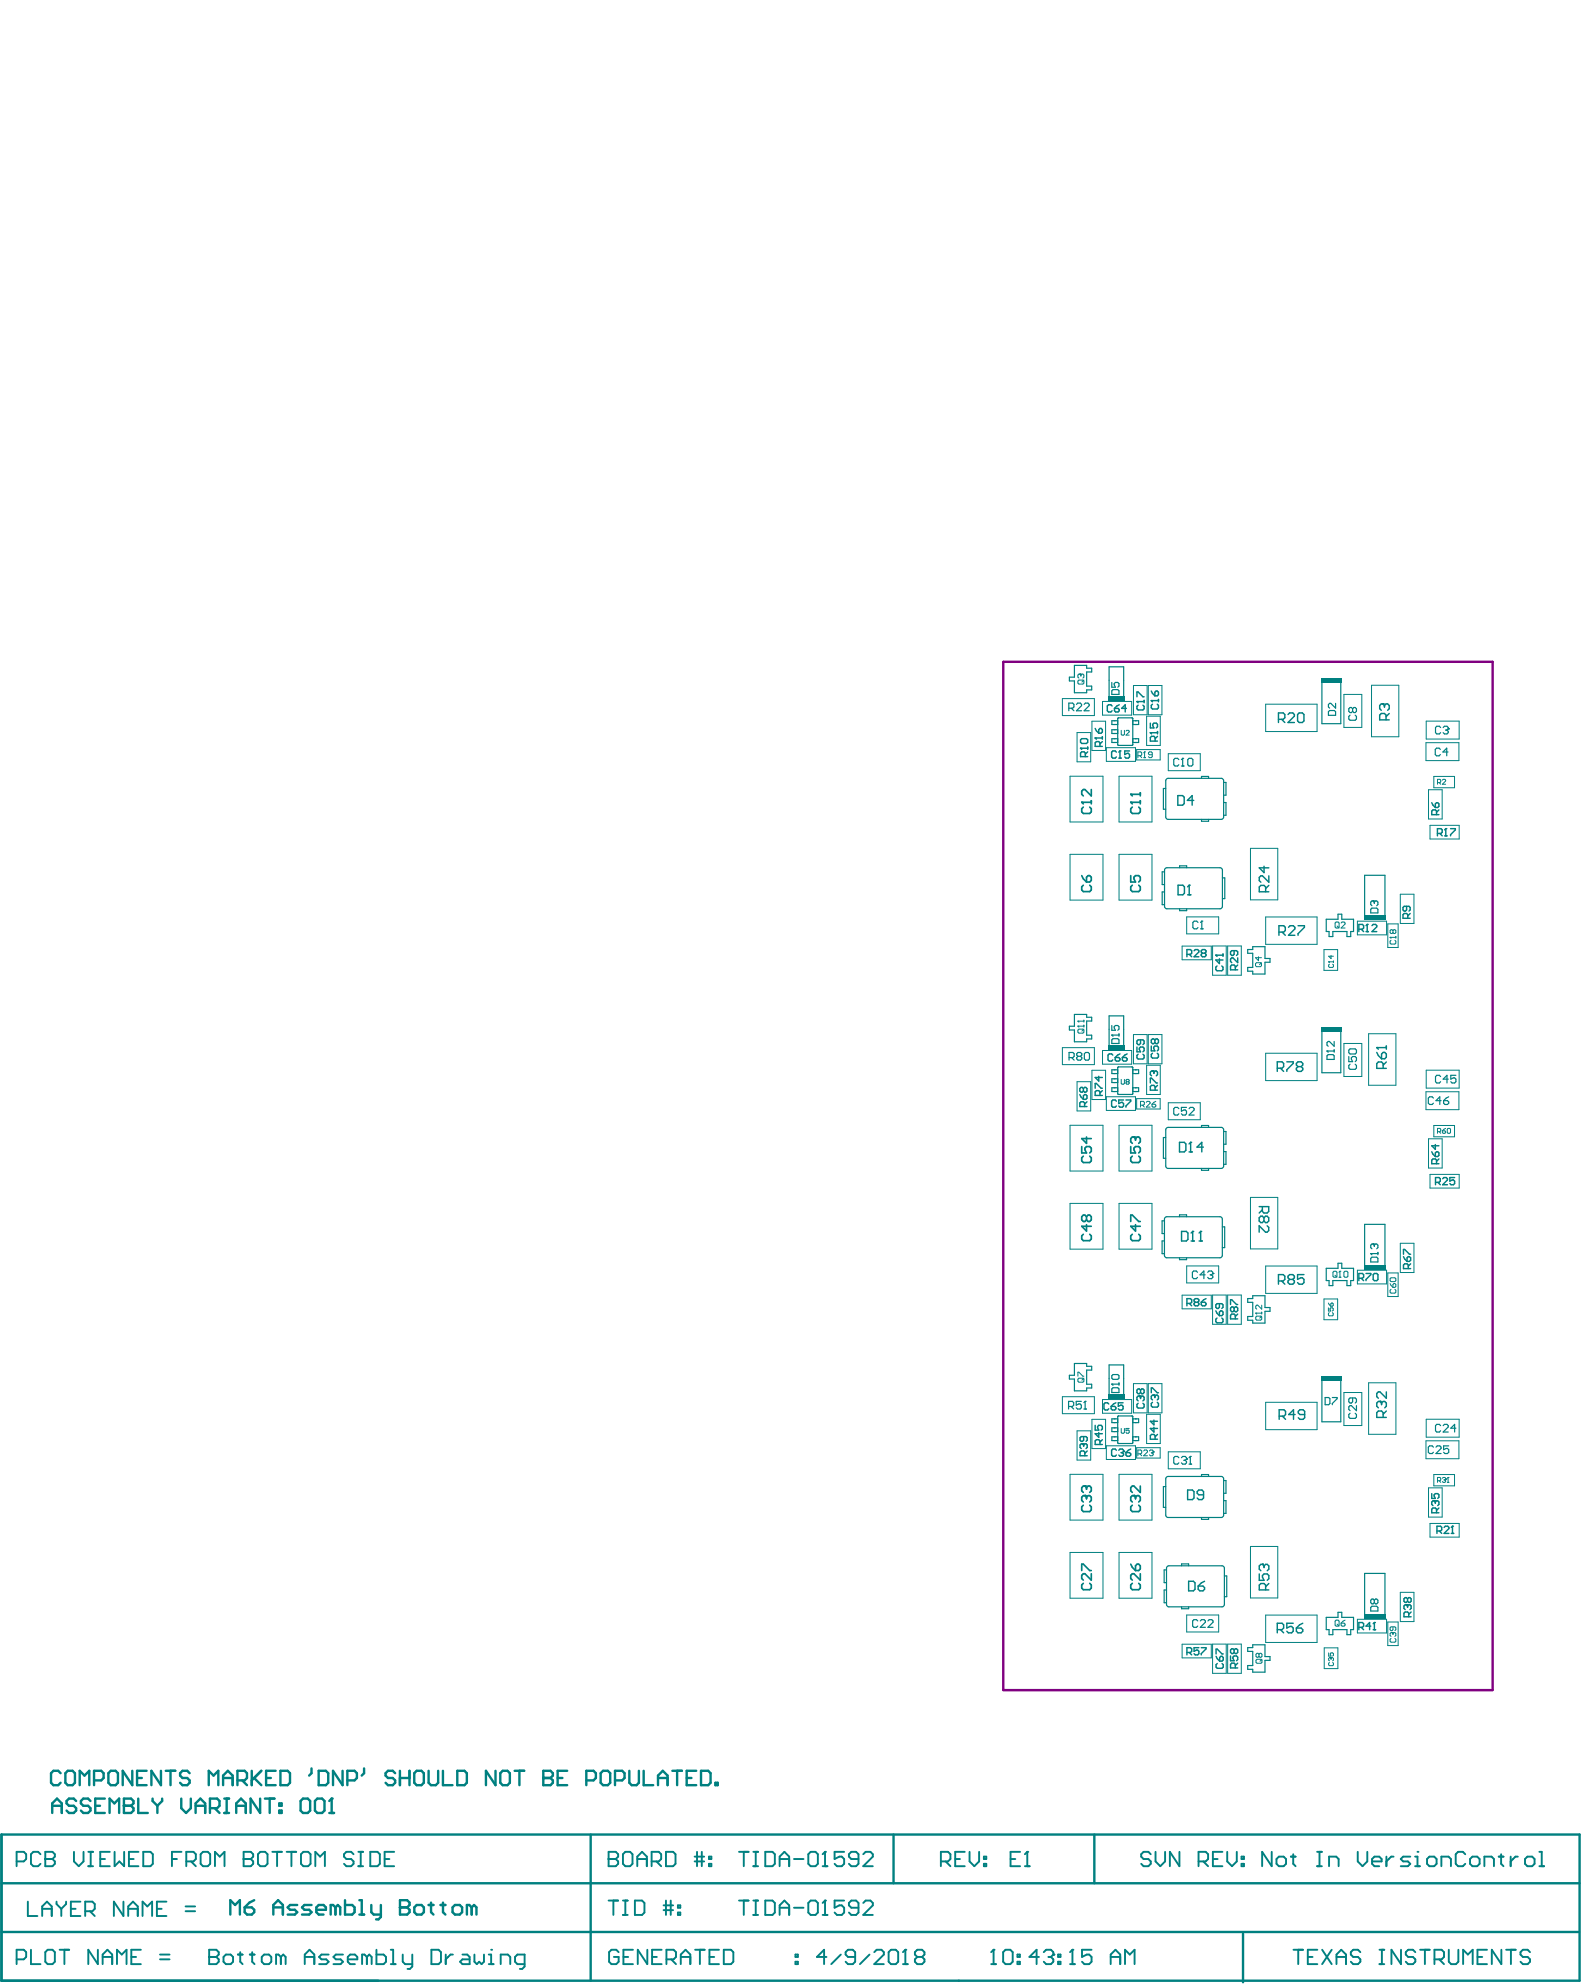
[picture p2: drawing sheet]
<svg xmlns="http://www.w3.org/2000/svg" width="280mm" height="351mm" viewBox="0 0 280 351" stroke-linecap="round" stroke-linejoin="round" font-family="sans-serif">
<path d="M177 116.7h86.3v181.4h-86.3z" fill="none" stroke="#800080" stroke-width=".42"/>
<g fill="none" stroke="#008080" stroke-width=".18">
<path d="M187.4 123.2h5.6v3h-5.6zM188.7 136.9h5.9v8.1h-5.9zM190 129.2h2.4v5.2h-2.4zM192.6 127.2h2.4v5.2h-2.4zM194.5 123.7h5.1v2.4h-5.1zM195.1 131.9h5.2v2.4h-5.2zM197.4 136.9h5.8v8.1h-5.8zM199.9 120.9h2.4v5.2h-2.4zM200.5 132.2h4.1v1.8h-4.1zM202.3 126.3h2.4v5.2h-2.4zM202.5 120.9h2.5v5.2h-2.5zM206.1 132.9h5.6v3h-5.6z"/>
<path d="M223.3 124.2h9v4.8h-9zM237.1 122.5h3.1v5.8h-3.1zM241.9 120.9h4.8v9.1h-4.8zM251.5 131h5.8v3.2h-5.8zM251.6 127.2h5.8v3.2h-5.8zM252 139.3h2.4v5.2h-2.4zM252.9 137h3.7v2h-3.7zM188.7 150.7h5.9v8.1h-5.9zM197.4 150.7h5.8v8.1h-5.8zM220.6 149.6h4.8v9.1h-4.8zM247 157.7h2.4v5.2h-2.4zM252.2 145.6h5.2v2.4h-5.2z"/>
<path d="M208.5 166.9h5.2v2.4h-5.2zM209.3 161.7h5.7v3h-5.7zM213.9 166.9h2.4v5.1h-2.4zM216.5 166.9h2.5v5.1h-2.5zM223.3 161.7h9v4.9h-9zM233.5 167.5h2.4v3.7h-2.4zM239.4 162.5h5.2v2.4h-5.2zM244.8 163h1.8v4.1h-1.8zM187.4 184.8h5.6v3h-5.6zM188.7 198.5h5.9v8.1h-5.9zM190 190.8h2.4v5.2h-2.4zM192.6 188.8h2.4v5.1h-2.4z"/>
<path d="M194.5 185.3h5.1v2.4h-5.1zM195.1 193.5h5.2v2.4h-5.2zM197.4 198.5h5.8v8.1h-5.8zM199.9 182.5h2.4v5.1h-2.4zM200.5 193.8h4.1v1.8h-4.1zM202.3 187.9h2.4v5.2h-2.4zM202.5 182.5h2.5v5.1h-2.5zM206.1 194.5h5.6v3h-5.6zM223.3 185.8h9v4.8h-9zM237.1 184.1h3.1v5.8h-3.1zM241.4 182.3h4.8v9.1h-4.8zM251.5 192.6h5.8v3.1h-5.8z"/>
<path d="M251.6 188.8h5.8v3.1h-5.8zM252.9 198.5h3.7v2h-3.7zM188.7 212.3h5.9v8h-5.9zM197.4 212.3h5.8v8h-5.8zM220.6 211.2h4.8v9.1h-4.8zM247 219.3h2.4v5.2h-2.4zM252 200.9h2.4v5.1h-2.4zM252.2 207.1h5.2v2.5h-5.2zM208.5 228.5h5.2v2.4h-5.2zM209.3 223.3h5.7v3h-5.7zM213.9 228.4h2.4v5.2h-2.4zM216.5 228.4h2.5v5.2h-2.5z"/>
<path d="M223.3 223.3h9v4.8h-9zM233.5 229.1h2.4v3.7h-2.4zM239.4 224.1h5.2v2.4h-5.2zM244.8 224.5h1.8v4.2h-1.8zM187.4 246.4h5.6v3h-5.6zM190 252.4h2.4v5.1h-2.4zM192.6 250.4h2.4v5.1h-2.4zM194.5 246.9h5.1v2.4h-5.1zM195.1 255h5.2v2.4h-5.2zM199.9 244.1h2.4v5.1h-2.4zM200.5 255.4h4.1v1.8h-4.1zM202.3 249.5h2.4v5.1h-2.4z"/>
<path d="M202.5 244.1h2.5v5.1h-2.5zM206.1 256.1h5.6v3h-5.6zM223.3 247.4h9v4.8h-9zM237.1 245.6h3.1v5.8h-3.1zM241.4 243.9h4.8v9.1h-4.8zM251.5 254.1h5.8v3.2h-5.8zM251.6 250.3h5.8v3.2h-5.8zM188.7 260.1h5.9v8h-5.9zM188.7 273.8h5.9v8.1h-5.9zM197.4 260.1h5.8v8h-5.8zM197.4 273.8h5.8v8.1h-5.8zM220.6 272.8h4.8v9.1h-4.8z"/>
<path d="M252 262.4h2.4v5.2h-2.4zM252.2 268.7h5.2v2.4h-5.2zM252.9 260.1h3.7v2h-3.7zM208.5 290h5.2v2.4h-5.2zM209.3 284.9h5.7v3h-5.7zM213.9 290h2.4v5.2h-2.4zM216.5 290h2.5v5.2h-2.5zM223.3 284.9h9v4.8h-9zM233.6 290.7h2.4v3.6h-2.4zM239.4 285.6h5.2v2.4h-5.2zM244.8 286.1h1.8v4.2h-1.8zM247 280.9h2.4v5.1h-2.4z"/>
</g>
<g fill="none" stroke="#008080" stroke-width=".21">
<path d="M189.5 117.4h2.2v.5h.9v.6h-.9v2.5h.9v.7h-.9v.5h-2.2v-2.1h-.9v-.7h.9zM233.2 119.8v7.8h3.3v-7.8M195.6 123.2v-5.6h2.6v5.6M197.2 130.3h-1.1v.7h1.1M197.2 127.1h-1.1v.7h1.1M197.2 128.7h-1.1v.7h1.1M197.2 126.7v4.7M197.3 131.5h2.4M197.3 126.6h2.4M199.8 127.1h1v.7h-1M199.8 130.3h1v.7h-1M199.8 126.7v4.7"/>
<path d="M205.6 139.1h-.4v3.6h.4M205.6 137.7v6.4M206 137.3h9.4M211.9 137.3v-.3h1.3v.3M215.8 138h.4v2.3h-.4M215.8 137.7v6.4M205.4 153.8h-.4v2.2h.4M205.4 157.3h-.4v2.3h.4M205.4 153.5v6.4M205.8 153.1h9.4M206 144.5h9.4M208.1 153.1v-.4h1.2v.4"/>
<path d="M211.9 144.5v.4h1.3v-.4M215.6 154.8h.4v3.7h-.4M215.6 153.5v6.4M215.8 141.6h.4v2.2h-.4M189.5 178.9h2.2v.5h.9v.7h-.9v2.5h.9v.7h-.9v.5h-2.2v-2.1h-.9v-.7h.9zM205.8 160.3h9.4M208.1 160.3v.3h1.2v-.3M220.1 167.5h.9v-.5h2.1v2.1h.9v.6h-.9v2.1h-2.1v-.5h-.9v-.7h.9v-2.5h-.9zM233.9 162.1h2.1v-.8h.7v.8h2v2.2h-.4v.9h-.7v-.9h-2.5v.9h-.7v-.9h-.5zM240.7 161.8v-7.4h3.6v7.4M195.6 184.7v-5.5h2.6v5.5M197.2 191.9h-1.1v.6h1.1"/>
<path d="M197.2 188.7h-1.1v.7h1.1M197.2 190.3h-1.1v.7h1.1M197.2 188.3v4.6M197.3 193h2.4M197.3 188.2h2.4M199.8 188.7h1v.7h-1M199.8 191.9h1v.6h-1M199.8 188.3v4.6M205.6 199.3v6.4M206 198.9h9.4M211.9 198.9v-.4h1.3v.4M215.8 199.6h.4v2.2h-.4"/>
<path d="M215.8 199.3v6.4M233.2 181.4v7.8h3.3v-7.8M205.4 218.9h-.4v2.2h.4M205.4 215.3h-.4v2.3h.4M205.4 215v6.4M205.6 200.6h-.4v3.7h.4M205.8 214.6h9.4M206 206.1h9.4M208.1 214.6v-.3h1.2v.3M211.9 206.1v.3h1.3v-.3M215.6 216.4h.4v3.7h-.4M215.6 215v6.4"/>
<path d="M215.8 203.1h.4v2.3h-.4M205.8 221.9h9.4M208.1 221.9v.3h1.2v-.3M220.1 229.1h.9v-.5h2.1v2h.9v.7h-.9v2.1h-2.1v-.5h-.9v-.7h.9v-2.5h-.9zM233.9 223.7h2.1v-.9h.7v.9h2v2.2h-.4v.9h-.7v-.9h-2.5v.9h-.7v-.9h-.5zM240.7 223.4v-7.4h3.6v7.4M189.5 240.5h2.2v.5h.9v.7h-.9v2.5h.9v.6h-.9v.5h-2.2v-2.1h-.9v-.6h.9zM195.6 246.3v-5.5h2.6v5.5M197.2 253.4h-1.1v.7h1.1M197.2 250.3h-1.1v.6h1.1M197.2 251.9h-1.1v.6h1.1M197.2 249.9v4.6"/>
<path d="M197.3 249.8h2.4M197.3 254.6h2.4M199.8 253.4h1v.7h-1M199.8 250.3h1v.6h-1M199.8 249.9v4.6M233.2 243v7.8h3.3v-7.8M205.6 262.2h-.4v3.7h.4M205.6 260.8v6.5M205.8 276.9h-.5v2.3h.5M205.8 276.6v6.4M206 267.7h9.4M206 260.4h9.4"/>
<path d="M206.2 276.2h9.4M208.4 276.2v-.3h1.3v.3M211.9 260.4v-.3h1.3v.3M211.9 267.7v.3h1.3v-.3M215.8 264.7h.4v2.2h-.4M215.8 261.2h.4v2.2h-.4M215.8 260.8v6.5M216 278h.4v3.6h-.4M216 276.6v6.4M205.8 280.5h-.5v2.2h.5M206.2 283.4h9.4M208.4 283.4v.4h1.3v-.4"/>
<path d="M220.1 290.6h.9v-.5h2.1v2.1h.9v.7h-.9v2h-2.1v-.4h-.9v-.7h.9v-2.5h-.9zM233.9 285.3h2.1v-.9h.7v.9h2v2.1h-.4v.9h-.7v-.9h-2.5v.9h-.7v-.9h-.5zM240.7 284.9v-7.4h3.6v7.4"/>
</g>
<path d="M.3 323.6h278.3v25.8h-278.3zM.3 332.2h278.3M104.2 323.6v25.8M157.6 323.6v8.6M193 323.6v8.6M.3 340.8h278.2M219.3 341.1v8.5" fill="none" stroke="#008080" stroke-width=".42"/>
<g fill="#008080">
<path d="M240.6 223.1h3.8v.8h-3.8z" fill-rule="evenodd"/>
<path d="M240.6 161.5h3.8v.8h-3.8z" fill-rule="evenodd"/>
<path d="M233 242.7h3.6v.9h-3.6z" fill-rule="evenodd"/>
<path d="M233 181.1h3.6v.9h-3.6z" fill-rule="evenodd"/>
<path d="M233 119.6h3.6v.8h-3.6z" fill-rule="evenodd"/>
<path d="M195.5 245.9h2.9v.8h-2.9z" fill-rule="evenodd"/>
<path d="M195.5 184.3h2.9v.9h-2.9z" fill-rule="evenodd"/>
<path d="M240.6 284.6h3.8v.9h-3.8z" fill-rule="evenodd"/>
<path d="M195.5 122.7h2.9v.9h-2.9z" fill-rule="evenodd"/>
</g>
<g fill="none" stroke="#008080" stroke-width=".34">
<path d="M224.3 326.6v2.6l-1.7-2.6v2.6M225.6 327.5h.8l.4 .4v.9l-.4 .4h-.8l-.4-.4v-.9zM227.7 327.5h.8M228.1 327.1v1.7l.4 .4M232.3 329.2h.9M232.3 326.6h.9M232.7 326.6v2.6M234.4 329.2v-1.7h1.3l.4 .4v1.3M239.5 326.6v1.7l.8 .9 .9-.9v-1.7M242 328.3h1.7v-.4l-.4-.4h-.9l-.4 .4v.9l.4 .4h.9M244.5 327.5v1.7M245.8 327.5h-.4l-.9 .8"/>
<path d="M248.8 327.5h-1.3l-.4 .4 .4 .4h.8l.5 .5-.5 .4h-1.2M249.6 329.2h.8M249.6 327.5h.4v1.7"/>
</g>
<circle cx="250" cy="326.6" r=".17" fill="#008080"/>
<g fill="none" stroke="#008080" stroke-width=".34">
<path d="M178.3 327.9h.8M179.9 326.6h-1.6v2.6h1.6M180.8 329.2h.8M181.2 326.6v2.6M252.1 327.5h.9l.4 .4v.9l-.4 .4h-.9l-.4-.4v-.9zM254.2 329.2v-1.7h1.3l.4 .4v1.3M258.5 327.1l-.5-.5h-.8l-.4 .5v1.7l.4 .4h.8l.5-.4M259.7 327.5h.9l.4 .4v.9l-.4 .4h-.9l-.4-.4v-.9zM261.8 329.2v-1.7h1.3l.4 .4v1.3M264.4 327.5h.8M264.8 327.1v1.7l.4 .4M266.5 327.5v1.7"/>
<path d="M267.7 327.5h-.4l-.8 .8M269.4 327.5h.9l.4 .4v.9l-.4 .4h-.9l-.4-.4v-.9zM271.5 329.2h.9M271.5 326.6h.4v2.6"/>
</g>
<g fill="none" stroke="#008080" stroke-width=".18">
<path d="M190.3 120h.7l.2 .1v.4l-.2 .2h-.7l-.2-.2v-.4zM190.5 118.9h.1M190.5 118.9l-.4 .2v.3l.2 .2M190.5 118.9l.2 .2M190.7 119.1l.1-.2 .4 .2v.3l-.2 .2M190.7 119.1v.2M191.2 120l-.4 .3M200.7 133.3h.5l.2-.2v-.3l-.2-.2h-.5v1M201.1 133.3l.3 .3M201.7 133.6h.4M201.9 132.6h.1M201.9 132.6v1"/>
<path d="M201.9 132.6l-.2 .2M203.2 133.1h-.5l-.1-.1 .1-.4h.4l.1 .2v.7l-.1 .1h-.4l-.1-.1M253.6 138h.4l.1-.1v-.3l-.1-.1h-.4v.8M253.8 138l.3 .3M254.4 137.6l.2-.1h.3l.1 .1v.2l-.6 .5h.6M221.6 169.8h.7l.2 .2v.3l-.2 .2h-.7l-.1-.2v-.3zM222 168.8v.7l-.5-.6h1M222.5 169.8l-.3 .4M234.4 169.7h.1M234.4 169.7h.8M234.4 169.7l.1 .1M234.5 170.1l-.1 .1v.3l.1 .1h.6l.1-.1v-.3l-.1-.1"/>
<path d="M234.8 168.5v.6l-.4-.4h.8M235.2 169.5v.3M245.2 165.3h.1M245.2 165.3h1M245.2 165.3l.2 .2M245.4 165.8l-.2 .2v.4l.2 .1h.6l.2-.1v-.4l-.2-.2M245.7 164.2l-.2-.2-.3 .2v.3l.2 .2 .3-.2M245.7 164.2l.2-.2 .3 .2v.3l-.2 .2-.3-.2M245.7 164.2v.3M246.2 165.2v.3M201.2 194.9h.5l.2-.1v-.4l-.2-.1h-.5v1M201.5 194.9l.4 .4"/>
<path d="M202.2 194.4l.2-.1h.3l.2 .1v.2l-.7 .7h.7M203.2 194.8h.5l.2 .3-.2 .2h-.3l-.2-.2zM203.9 194.3l-.7 .5M253.6 199.6h.4l.1-.1v-.3l-.1-.2h-.4v.9M253.8 199.6l.3 .3M254.4 199.5h.5l.1 .3-.1 .1h-.3l-.2-.1zM255 199l-.6 .5M255.4 199h.3l.2 .2v.6l-.2 .1h-.3l-.1-.1v-.6zM221.5 231.6h.1M221.5 231.6h1.1M221.5 231.6l.2 .2M221.7 232.2h.7l.2 .1v.4l-.2 .2h-.7l-.2-.2v-.4z"/>
<path d="M222.6 230.2v.7l-.7-.7-.4 .2v.3l.2 .2M222.6 231.4v.4M222.6 232.2l-.4 .3M245.2 226.4l.5 .7M245.4 227.4l-.2 .2v.3l.2 .2h.6l.2-.2v-.3l-.2-.2M245.4 225.4h.6l.2 .2v.3l-.2 .2h-.6l-.2-.2v-.3zM245.9 226.4l.3 .2v.3l-.2 .2h-.3v-.5zM200.7 256.4h.5l.2-.1v-.4l-.2-.1h-.5v1M201.1 256.4l.3 .4M201.7 255.9l.2-.1h.3l.2 .1v.2l-.7 .7h.7M202.7 255.9l.2-.1h.3l.2 .3M203.1 256.3h.1"/>
<path d="M203.2 256.3l.2 .1-.2 .4h-.3l-.2-.2M203.4 256.1h.1M203.4 256.1l-.2 .2M253.6 261.2h.4l.1-.2v-.2l-.1-.2h-.4v.9M253.8 261.2l.3 .3M254.4 260.8l.2-.2h.3l.1 .3M254.7 261h.2M254.9 261l.1 .2-.1 .3h-.3l-.2-.2M255 260.9h.1M255 260.9l-.1 .1M255.3 261.5h.3M255.4 260.6h.1"/>
<path d="M255.4 260.6v.9M255.4 260.6l-.1 .2M221.7 292.7h.7l.2 .2v.3l-.2 .2h-.7l-.2-.2v-.3zM222.1 291.8l-.2-.2-.4 .2v.4l.2 .1 .4-.1M222.1 291.8l.1-.2 .4 .2v.4l-.2 .1-.3-.1M222.1 291.8v.4M222.6 292.7l-.4 .3M234.4 291.6v.5h.4l-.2-.3 .2-.2h.3l.1 .1v.3l-.1 .1M234.5 293.2l-.1 .2v.3l.1 .1h.6l.1-.1v-.3l-.1-.2M234.6 292.4h.1M234.6 292.4l-.2 .1v.3l.1 .2M234.6 292.4l.2 .1"/>
<path d="M234.8 292.5l.1-.1 .3 .1v.3l-.1 .2M234.8 292.5v.2M245.4 289l-.2 .2v.3l.2 .2h.6l.2-.2v-.3l-.2-.2M245.5 288h.1M245.5 288l-.3 .1v.4l.2 .1M245.5 288l.2 .1M245.7 287v.5l-.2 .1-.3-.1v-.4l.2-.1h.6l.2 .1v.4l-.2 .1M245.7 288.1l.2-.1 .3 .1v.4l-.2 .1M245.7 288.1v.2"/>
</g>
<g fill="none" stroke="#008080" stroke-width=".25">
<path d="M223 152.8v1.1l-.9-.8h1.7M223.2 157.3v-.8l-.2-.3h-.6l-.3 .3v.8h1.7M223.8 154.5v1.1l-1.1-1.1h-.3l-.3 .3v.5l.3 .3M223.8 156.2l-.6 .5M252.5 141.6l.7 .8M253.4 143.7v-.6l-.2-.2h-.4l-.3 .2v.6h1.3M253.4 141.6h.2l.2 .2v.4l-.2 .2h-.4v-.6zM253.8 142.9l-.4 .4M222.1 212.8h1.7v.9l-.3 .3h-.6l-.2-.3v-.9M222.7 213.4l-.6 .6M222.9 214.8l-.2-.3h-.3l-.3 .3v.6l.3 .3h.3l.2-.3M222.9 214.8l.3-.3h.3l.3 .3v.6l-.3 .3h-.3l-.3-.3"/>
<path d="M222.9 214.8v.6M223.5 216.2l.3 .3v.6l-.3 .2h-.3l-1.1-1.1v1.1M252.5 203.2l.7 .8M253.2 201.9v.8l-.7-.6h1.3M253.4 205.3v-.7l-.2-.2h-.4l-.3 .2v.7h1.3M253.4 203.2h.2l.2 .2v.4l-.2 .2h-.4v-.6zM253.8 204.4l-.4 .4M222.1 277.6v1.2h.9l-.3-.6v-.3l.3-.3h.5l.3 .3v.6l-.3 .3M222.7 275.9h.1M222.7 275.9h-.3l-.3 .3v.6l.3 .3M222.7 275.9l.3 .3M223 276.2l.2-.3h.3l.3 .3v.6l-.3 .3"/>
<path d="M223 276.2v.3M223.8 279.3l-.6 .6M252.5 263.5v.8h.7l-.2-.4v-.2l.2-.2h.4l.2 .2v.4l-.2 .2M253 264.7h.1M253 264.7h-.2l-.3 .2v.5l.3 .2M253 264.7l.2 .2M253.2 264.9l.2-.2h.2l.2 .2v.5l-.2 .2M253.2 264.9v.2M253.4 266.8v-.6l-.2-.2h-.4l-.3 .2v.6h1.3M253.8 266l-.4 .4M223.2 280.4v-.8l-.2-.3h-.6l-.3 .3v.8h1.7"/>
</g>
<g fill="none" stroke="#008080" stroke-width=".21">
<path d="M242.2 158.9h.1M242.2 158.9h-.2l-.2 .2v.5l.2 .2M242.2 158.9l.2 .2M242.4 159.1l.2-.2h.2l.2 .2v.5l-.2 .2M242.4 159.1v.2M242 160.2h.8l.2 .2v.6h-1.2v-.6zM242.2 219.4h.1M242.2 219.4h-.2l-.2 .2v.5l.2 .2M242.2 219.4l.2 .2M242.4 219.6l.2-.2h.2l.2 .2v.5l-.2 .2M242.4 219.6v.3M241.8 221.1h.1"/>
<path d="M241.8 221.1h1.2M241.8 221.1l.2 .2M242 221.8h.8l.2 .2v.6h-1.2v-.6zM243 220.9v.4M242 283.3h.8l.2 .2v.7h-1.2v-.7zM242.4 282.3l.2-.2h.2l.2 .2v.4l-.2 .2h-.2l-.2-.2M242.4 282.3l-.2-.2h-.2l-.2 .2v.4l.2 .2h.2l.2-.2M242.4 282.3v.4"/>
</g>
<circle cx="181.2" cy="326.6" r=".17" fill="#008080"/>
<g fill="none" stroke="#008080" stroke-width=".34">
<path d="M181.2 326.6l-.4 .5M203 327.1l-.4-.5h-.9l-.4 .5v.4l.4 .4h.9l.4 .4v.5l-.4 .4h-.9l-.4-.4M203.8 326.6v1.7l.9 .9 .8-.9v-1.7M208 326.6v2.6l-1.6-2.6v2.6M211.4 328.3h1.3l.4-.4v-.8l-.4-.5h-1.3v2.6M212.3 328.3l.8 .9M213.9 327.9h.9M215.6 326.6h-1.7v2.6h1.7M216.5 326.6v1.7l.8 .9 .9-.9v-1.7M219 327.5h.4v.4h-.4zM219 328.8h.4v.4h-.4zM145.8 345.2h-1.7l1.3-1.3v2.6"/>
<path d="M148.3 344.8l-1.7 1.7M150.8 345.2h-1.2l-.4-.4v-.5l.4-.4h.8l.4 .4v1.7l-.4 .5h-.8l-.4-.5M153.4 344.8l-1.7 1.7M154.2 344.3l.4-.4h.9l.4 .4v.5l-1.7 1.7h1.7M157.2 343.9h.8l.4 .4v1.7l-.4 .5h-.8l-.5-.5v-1.7zM159.3 346.5h.8M159.7 343.9v2.6"/>
</g>
<g fill="none" stroke="#008080" stroke-width=".25">
<path d="M190.6 132h.1M190.6 132h1.3M190.6 132l.2 .2M190.8 130.3h.8l.3 .2v.4l-.3 .2h-.8l-.2-.2v-.4zM191.4 133.5v-.7l-.2-.2h-.4l-.2 .2v.7h1.3M191.9 132.6l-.5 .4M191.9 131.8v.4M193.2 130.2h.1M193.2 130.2h1.2M193.2 130.2l.2 .2M193.2 128.5l.6 .8M194 131.7v-.7l-.2-.2h-.4l-.2 .2v.7h1.2"/>
<path d="M194 128.5h.2l.2 .2v.4l-.2 .2h-.4v-.6zM194.4 130.8l-.4 .4M194.4 130v.4M196.2 124.5l-.3-.2h-.4l-.2 .2v.9l.2 .2h.4l.3-.2M196.6 125h.6l.2 .2v.2l-.2 .2h-.4l-.2-.2zM196.9 132.7l-.2-.2h-.4l-.2 .2v.8l.2 .2h.4l.2-.2M197.3 133.7h.5M197.4 124.3l-.8 .7M197.6 132.5h.1M197.6 132.5v1.2M197.6 132.5l-.3 .2M198.7 125h-.9l.7-.7v1.3"/>
<path d="M199.2 132.5h-.8v.6l.6-.2 .2 .2v.4l-.2 .2h-.4l-.2-.2M200.5 123.8h.1M200.5 122.9v-.8h.3l.8 .8h.2M200.5 123.8h1.3M200.5 123.8l.3 .2M200.8 124.4l-.3 .2v.4l.3 .2h.8l.2-.2v-.4l-.2-.2M201.8 123.5v.5M202.9 129.2h.1M202.9 127.6v.8h.6l-.2-.4v-.2l.2-.2h.5l.2 .2v.4l-.2 .2M202.9 129.2h1.3M202.9 129.2l.2 .3M203.1 123.6h.1"/>
<path d="M203.1 123.6h1.2M203.1 123.6l.2 .2M203.1 121.9l.6 .8M203.3 124.2l-.2 .2v.4l.2 .3h.8l.2-.3v-.4l-.2-.2M203.7 130.7v-.6l-.2-.2h-.4l-.2 .2v.6h1.3M203.9 121.9h.2l.2 .2v.4l-.2 .2h-.4v-.6zM204.2 129v.5M204.2 129.9l-.5 .4M204.3 123.4v.4M243.9 124.2h.1M243.9 124.2h-.3l-.2 .2v.6l.2 .3M243.9 124.2l.3 .2"/>
<path d="M244.2 124.4l.3-.2h.3l.2 .2v.6l-.2 .3M244.2 124.4v.3M244.5 127v-.9l-.3-.2h-.6l-.2 .2v.9h1.6M245 125.9l-.5 .5M207.8 140.3h.8l.3 .3v1.1l-.3 .3h-.8zM207.8 156.1h.8l.3 .3v1.2l-.3 .2h-.8zM209.5 157.8h.5M209.8 156.1h.1M209.8 156.1v1.7M209.8 156.1l-.3 .3M210.6 141.2h-1.2l.9-.9v1.7M248.1 159.9v.6l-.2 .2h-.2l-.2-.2v-.4l.2-.2h.8l.2 .2v.4l-.2 .2"/>
<path d="M253.5 147h.7l.2-.2v-.4l-.2-.2h-.7v1.2M254 147l.4 .4M254.8 147.4h.4M255 146.2h.1M255 146.2l-.2 .2M255 146.2v1.2M255.9 146.2h.8v.2l-.8 .8v.2M209.4 168.3h.6l.2-.2v-.4l-.2-.2h-.6v1.3M209.8 168.3l.4 .5M210.6 167.7l.2-.2h.5l.2 .2v.2l-.9 .9h.9M212.1 168.1l-.2-.2v-.2l.2-.2h.4l.2 .2v.2l-.2 .2M212.1 168.1l-.2 .2v.3l.2 .2h.4l.2-.2v-.3l-.2-.2"/>
<path d="M212.1 168.1h.4M214.5 168.5h.1M214.5 168.5h1.2M214.5 168.5l.2 .2M214.7 170.4l-.2 .2v.4l.2 .2h.8l.2-.2v-.4l-.2-.2M215.1 169.1v.9l-.6-.7h1.2M215.7 168.3v.4M217.7 167.7v.6l-.2 .2h-.2l-.2-.2v-.4l.2-.2h.8l.2 .2v.4l-.2 .2M217.9 171.1v-.7l-.2-.2h-.4l-.2 .2v.7h1.2M218.3 169v.8l-.8-.8h-.2l-.2 .2v.4l.2 .2M218.3 170.2l-.4 .4M239.7 163.9h.6l.2-.2v-.4l-.2-.2h-.6v1.2"/>
<path d="M240.1 163.9l.4 .4M240.9 164.3h.5M241.2 163.1h.1M241.2 163.1l-.3 .2M241.2 163.1v1.2M242 163.3l.2-.2h.4l.2 .2v.2l-.8 .8h.8M248.3 162v-.7l-.2-.2h-.4l-.2 .2v.7h1.2M248.7 161.1l-.4 .5M190.5 193.1l.6 .8M191.1 192l.2-.2h.2l.2 .2v.4l-.2 .2h-.2l-.2-.2M191.1 192l-.2-.2h-.2l-.2 .2v.4l.2 .2h.2l.2-.2M191.1 192v.4"/>
<path d="M191.3 195.2v-.6l-.2-.3h-.4l-.2 .3v.6h1.2M191.3 193.1h.2l.2 .2v.4l-.2 .2h-.4v-.6zM191.7 194.3l-.4 .5M193.2 192v-.9h.2l.8 .9h.2M193.8 189.8v.9l-.6-.6h1.2M194 193.2v-.6l-.2-.2h-.4l-.2 .2v.6h1.2M194.4 192.4l-.4 .4M196.3 186.1l-.2-.2h-.4l-.3 .2v.9l.3 .2h.4l.2-.2M196.7 186.5h.6l.3 .2v.3l-.3 .2h-.4l-.2-.2zM196.9 194.2l-.2-.2h-.4l-.2 .2v.9l.2 .2h.4l.2-.2M197.6 185.9l-.9 .6M198 186.5h.6l.2 .2v.3l-.2 .2h-.4l-.2-.2z"/>
<path d="M198.2 194h-.9v.7l.5-.3h.2l.2 .3v.4l-.2 .2h-.4l-.3-.2M198.6 194h.8v.2l-.8 .9v.2M198.8 185.9l-.8 .6M200.5 184.7v.8h.7l-.2-.4v-.2l.2-.2h.4l.2 .2v.4l-.2 .2M200.8 186l-.3 .2v.4l.3 .2h.8l.2-.2v-.4l-.2-.2M201.2 183.4v.7l-.2 .2h-.2l-.3-.2v-.5l.3-.2h.8l.2 .2v.5l-.2 .2M202.9 191v-.8h.2l.9 .8h.2M203.1 184.5v.9h.6l-.2-.5v-.2l.2-.2h.4l.2 .2v.5l-.2 .2M203.3 185.8l-.2 .2v.4l.2 .2h.8l.2-.2v-.4l-.2-.2M203.3 188.9h.1M203.3 188.9h-.2l-.2 .2v.4l.2 .3M203.3 188.9l.2 .2"/>
<path d="M203.5 189.1l.2-.2h.3l.2 .2v.4l-.2 .3M203.5 189.1v.2M203.7 183.5l-.2-.3h-.2l-.2 .3v.4l.2 .2h.2l.2-.2M203.7 183.5l.2-.3h.2l.2 .3v.4l-.2 .2h-.2l-.2-.2M203.7 183.5v.4M203.7 192.3v-.6l-.2-.3h-.4l-.2 .3v.6h1.3M204.2 191.4l-.5 .5M242.8 184.8h.1M242.8 185.6l.3 .6 .6 .6M242.8 184.8h1.7M242.8 184.8l.3 .3M244 188.4v-.8l-.3-.3h-.6l-.3 .3v.8h1.7"/>
<path d="M244 185.6h.3l.2 .3v.6l-.2 .3h-.6v-.9zM244.5 187.3l-.5 .6M244.5 184.5v.6M208.4 217.2h.9l.2 .3v1.1l-.2 .3h-.9zM210.1 218.9h.6M210.4 217.2h.1M210.4 217.2v1.7M210.4 217.2l-.3 .3M211.5 218.9h.6M211.8 217.2h.1M211.8 217.2v1.7M211.8 217.2l-.3 .3"/>
<path d="M253.2 208.6h.6l.3-.3v-.4l-.3-.2h-.6v1.3M253.6 208.6l.5 .4M254.5 207.9l.2-.2h.4l.2 .2v.2l-.8 .9h.8M256.6 207.7h-.9v.6l.7-.2 .2 .2v.5l-.2 .2h-.5l-.2-.2M209.4 229.9h.6l.2-.2v-.4l-.2-.2h-.6v1.2M209.8 229.9l.4 .4M210.8 229.7l-.2-.2v-.2l.2-.2h.5l.2 .2v.2l-.2 .2M210.8 229.7l-.2 .2v.2l.2 .2h.5l.2-.2v-.2l-.2-.2M210.8 229.7h.5M211.9 229.7h.6l.2 .2v.2l-.2 .2h-.4l-.2-.2zM212.7 229.1l-.8 .6M214.5 231.2l.6 .9"/>
<path d="M214.7 232.5l-.2 .2v.4l.2 .2h.8l.2-.2v-.4l-.2-.2M215.1 230v.6l-.2 .2h-.2l-.2-.2v-.4l.2-.2h.8l.2 .2v.4l-.2 .2M215.3 231.2h.2l.2 .2v.5l-.2 .2h-.4v-.7zM217.1 230.1v-.8h.2l.8 .8h.2M217.7 230.7l-.2-.2h-.2l-.2 .2v.5l.2 .2h.2l.2-.2M217.7 230.7l.2-.2h.2l.2 .2v.5l-.2 .2h-.2l-.2-.2M217.7 230.7v.5M217.9 232.6v-.6l-.2-.2h-.4l-.2 .2v.6h1.2M218.3 231.8l-.4 .4M239.7 225.5h.6l.2-.2v-.5l-.2-.2h-.6v1.3M240.1 225.5l.4 .4M240.9 224.6h.9v.2l-.9 .9v.2"/>
<path d="M242.4 224.6h.4l.3 .2v.9l-.3 .2h-.4l-.2-.2v-.9zM247.6 221.2v-.8h.2l.8 .8h.2M247.6 221.7l.6 .8M248.4 223.8v-.7l-.2-.2h-.4l-.2 .2v.7h1.2M248.4 221.7h.2l.2 .2v.4l-.2 .2h-.4v-.6zM248.8 222.9l-.4 .4M190.9 254.7h.1M190.9 254.7h-.2l-.2 .2v.4l.2 .2M190.9 254.7l.2 .2M191.1 253.4v.6l-.2 .2h-.2l-.2-.2v-.4l.2-.2h.9l.2 .2v.4l-.2 .2M191.1 254.9l.3-.2h.2l.2 .2v.4l-.2 .2M191.1 254.9v.2"/>
<path d="M191.4 256.8v-.7l-.3-.2h-.4l-.2 .2v.7h1.3M191.8 255.9l-.4 .5M193.2 251.4v.9h.6l-.2-.7 .2-.2h.4l.2 .2v.4l-.2 .3M193.8 252.7v.8l-.6-.6h1.2M194 254.8v-.6l-.2-.3h-.4l-.2 .3v.6h1.2M194.4 253.9l-.4 .5M195.6 247.7l-.2-.3h-.5l-.2 .3v.8l.2 .2h.5l.2-.2M196 248.1h.6l.2 .2v.2l-.2 .2h-.4l-.2-.2zM196.8 247.4l-.8 .7M196.9 255.8l-.2-.2h-.4l-.2 .2v.9l.2 .2h.4l.2-.2M197.3 255.8l.3-.2h.4l.2 .2v.2M197.8 256.2h.2"/>
<path d="M198 256.2l.2 .2v.3l-.2 .2h-.4l-.3-.2M198.1 247.4h-.8v.7l.4-.2h.2l.2 .2v.4l-.2 .2h-.4l-.2-.2M198.2 256h.1M198.2 256l-.2 .2M198.6 256.2h.6l.2 .2v.3l-.2 .2h-.4l-.2-.2zM199.4 255.6l-.8 .6M200.8 247.5l-.3 .2v.5l.3 .2h.8l.2-.2v-.5l-.2-.2M201 246.3h.1M201 246.3h-.2l-.3 .2v.4l.3 .2M201 246.3l.2 .2M201.2 245.2l-.2-.2h-.2l-.3 .2v.4l.3 .2h.2l.2-.2M201.2 245.2l.2-.2h.2l.2 .2v.4l-.2 .2h-.2l-.2-.2"/>
<path d="M201.2 246.5l.2-.2h.2l.2 .2v.4l-.2 .2M201.2 245.2v.4M201.2 246.5v.2M203.1 245.7v-.9h.2l.8 .9h.2M203.3 247.4l-.2 .2v.4l.2 .2h.8l.2-.2v-.4l-.2-.2M203.5 246.1h.1M203.5 246.1h-.2l-.2 .2v.4l.2 .2M203.5 246.1l.2 .2M203.5 250.5v.8l-.6-.6h1.3M203.5 251.8v.8l-.6-.6h1.3M203.7 246.3l.2-.2h.2l.2 .2v.4l-.2 .2M203.7 246.3v.2"/>
<path d="M203.7 253.9v-.7l-.2-.2h-.4l-.2 .2v.7h1.3M204.2 253l-.5 .4M243.4 247.2h.1M243.4 247.2h-.3l-.3 .3v.5l.3 .3M243.4 247.2l.3 .3M243.7 247.5l.3-.3h.3l.2 .3v.5l-.2 .3M243.7 247.5v.3M244 250v-.8l-.3-.3h-.6l-.3 .3v.8h1.7M244.5 245.5v1.1l-1.1-1.1h-.3l-.3 .3v.6l.3 .2M244.5 248.9l-.5 .6M209.5 262.8h.8l.3 .3v1.1l-.3 .3h-.8zM209.7 278.9h.8l.3 .3v1.1l-.3 .3h-.8z"/>
<path d="M211.3 279.8h.9l.3 .2v.3l-.3 .3h-.6l-.3-.3zM212.3 263.7h-.8l-.3-.3v-.3l.3-.3h.5l.3 .3v1.1l-.3 .3h-.5l-.3-.3M212.5 278.9l-.6 .3-.6 .6M253.5 270.1h.6l.2-.3v-.4l-.2-.2h-.6v1.3M253.9 270.1l.4 .4M254.7 269.4l.2-.2h.5l.2 .2v.2l-.9 .9h.9M256 270.5h.4M256.2 269.2h.1M256.2 269.2v1.3M256.2 269.2l-.2 .2M209.4 291.5h.6l.2-.2v-.5l-.2-.2h-.6v1.3M209.8 291.5l.4 .4"/>
<path d="M211.5 290.6h-.9v.7l.4-.2h.3l.2 .2v.4l-.2 .2h-.5l-.2-.2M211.9 290.6h.8v.2l-.8 .9v.2M214.5 291.7v-.8h.2l.9 .8h.2M214.5 292.2l.6 .8M214.7 293.4l-.2 .2v.5l.2 .2h.9l.2-.2v-.5l-.2-.2M215.3 292.2h.3l.2 .2v.4l-.2 .2h-.5v-.6zM217.1 292.1v.8h.6l-.2-.4v-.2l.2-.2h.4l.2 .2v.4l-.2 .2M217.7 291l-.2-.2h-.2l-.2 .2v.5l.2 .2h.2l.2-.2M217.7 291l.2-.2h.2l.2 .2v.5l-.2 .2h-.2l-.2-.2M217.7 291v.5M217.9 294.2v-.6l-.2-.2h-.4l-.2 .2v.6h1.2M218.3 293.4l-.4 .4"/>
<path d="M239.7 287h.6l.2-.2v-.4l-.2-.2h-.6v1.3M240.1 287l.4 .5M241.8 286.8h-.9l.7-.6v1.3M242.2 287.5h.4M242.4 286.2h.1M242.4 286.2v1.3M242.4 286.2l-.2 .2M248.1 283.1h.1M248.1 283.1h-.2l-.3 .2v.4l.3 .2M248.1 283.1l.2 .2M248.3 282l-.2-.2h-.2l-.3 .2v.4l.3 .2h.2l.2-.2M248.3 283.3l.2-.2h.2l.2 .2v.4l-.2 .2"/>
<path d="M248.3 282v.4M248.3 283.3v.2M248.3 282l.2-.2h.2l.2 .2v.4l-.2 .2h-.2l-.2-.2M248.5 285.2v-.7l-.2-.2h-.4l-.3 .2v.7h1.3M248.9 284.3l-.4 .5"/>
</g>
<g fill="none" stroke="#008080" stroke-width=".18">
<path d="M197.8 128.8v.7l.1 .2h.3l.1-.2v-.7M198.6 129l.2-.2h.2l.2 .2-.6 .7h.6M191.2 179.9v.4M235.7 162.6h.3l.2 .2v.7l-.2 .2h-.3l-.2-.2v-.7zM235.9 163.3l.3 .4M236.6 162.8l.1-.2h.4l.2 .2v.2l-.7 .7h.7M190.1 181h.1M190.1 180.1h.1M190.1 181h1.1M190.1 181l.2 .2M190.1 180.1h1.1M190.1 180.1l.2 .2"/>
<path d="M190.3 181.5h.7l.2 .2v.4l-.2 .1h-.7l-.2-.1v-.4zM191.2 180.8v.4M191.2 181.5l-.4 .4M197.8 190.4v.7l.1 .1h.3l.1-.1v-.7M198.8 190.8l-.2-.1 .2-.3h.2l.2 .1-.2 .3M198.8 190.8l-.2 .2 .2 .2h.2l.2-.1-.2-.3M198.8 190.8h.2M234.3 230.7v.6h.4l-.1-.3 .1-.3h.3l.2 .1v.3l-.2 .2M234.3 229.8l.4 .6M234.5 231.5l-.2 .2v.3l.2 .1h.5l.2-.1v-.3l-.2-.2M234.9 229.8l.3 .2v.3l-.2 .1h-.3v-.4zM235.3 224.2h.3l.2 .2v.7l-.2 .2h-.3l-.2-.2v-.7z"/>
<path d="M235.5 224.9l.3 .4M236.2 225.3h.3M236.3 224.2h.1M236.3 224.2v1.1M236.3 224.2l-.1 .2M237.2 224.2h.4l.2 .2v.7l-.2 .2h-.4l-.1-.2v-.7zM190.1 242.7v-.7h.2l.7 .7h.2M190.3 243.1h.7l.2 .2v.3l-.2 .2h-.7l-.2-.2v-.3zM191.2 243.1l-.4 .4M197.8 252v.7l.1 .1h.3l.1-.1v-.7M199.2 252h-.6v.4l.3-.2 .3 .2v.3l-.2 .1h-.2l-.2-.1M235.7 285.8h.3l.2 .2v.7l-.2 .1h-.3l-.2-.1v-.7z"/>
<path d="M235.9 286.5l.3 .3M236.6 286.3h.5l.2 .4-.2 .1h-.4l-.1-.1zM237.3 285.8l-.7 .5"/>
</g>
<g fill="none" stroke="#008080" stroke-width=".21">
<path d="M188.5 124.9h.7l.2-.2v-.5l-.2-.2h-.7v1.4M189 124.9l.4 .5M189.9 124.2l.2-.2h.5l.2 .2v.3l-.9 .9h.9M191.2 124.2l.3-.2h.4l.2 .2v.3l-.9 .9h.9M196.1 120.4v.8h.6l-.2-.4v-.2l.2-.2h.5l.2 .2v.4l-.2 .2M196.3 121.6h.9l.2 .3v.6h-1.3v-.6zM207.9 134l-.2-.2h-.4l-.3 .2v.9l.3 .2h.4l.2-.2M208.4 135.1h.4M208.6 133.8h.1M208.6 133.8v1.3M208.6 133.8l-.2 .2M209.7 133.8h.5l.2 .2v.9l-.2 .2h-.5l-.2-.2v-.9z"/>
<path d="M234.5 125.3h.9l.2 .2v.7h-1.3v-.7zM235.6 124.1v.8l-.9-.8h-.2l-.2 .2v.4l.2 .2M254.1 132.2l-.3-.2h-.4l-.2 .2v.9l.2 .2h.4l.3-.2M254.1 128.3l-.2-.2h-.5l-.2 .2v.9l.2 .3h.5l.2-.3M254.6 128.3l.2-.2h.4l.3 .2v.3M255 128.8h.2M255.2 128.8l.3 .2v.2l-.3 .3h-.4l-.2-.3M255.4 132.6h-.9l.7-.6v1.3M255.5 128.6h.1M255.5 128.6l-.3 .2M211.3 162.7l-.2-.2h-.5l-.2 .2v.9l.2 .2h.5l.2-.2M211.8 163.8h.4"/>
<path d="M212 162.5h.1M212 162.5v1.3M212 162.5l-.2 .2M188.6 186.5h.6l.3-.2v-.4l-.3-.3h-.6v1.4M189 186.5l.5 .5M190.1 186.3l-.2 .2v.3l.2 .2h.5l.2-.2v-.3l-.2-.2M190.1 186.3l-.2-.2v-.2l.2-.3h.5l.2 .3v.2l-.2 .2M190.1 186.3h.5M191.5 185.6h.4l.3 .3v.9l-.3 .2h-.4l-.2-.2v-.9zM196.1 182.6h.1M196.1 180.9v.8h.6l-.2-.4v-.2l.2-.2h.5l.2 .2v.4l-.2 .2M196.1 182.6h1.3"/>
<path d="M196.1 182.6l.2 .2M196.3 183.2h.9l.2 .2v.7h-1.3v-.7zM197.4 182.4v.4M207.9 195.6l-.2-.3h-.4l-.3 .3v.9l.3 .2h.4l.2-.2M209.3 195.3h-.9v.7l.4-.2h.3l.2 .2v.5l-.2 .2h-.5l-.2-.2M209.7 195.6l.3-.3h.4l.2 .3v.2l-.9 .9h.9M234.1 185.4h.1M234.1 185.4h1.2M234.1 185.4l.2 .2M234.3 186h.8l.2 .2v.7h-1.2v-.7zM235.3 183.7v.8l-.8-.8h-.2l-.2 .2v.4l.2 .2M235.3 185.2v.4"/>
<path d="M252.8 193.7l-.2-.2h-.4l-.3 .2v.9l.3 .2h.4l.2-.2M254.1 189.9l-.2-.2h-.5l-.2 .2v.9l.2 .2h.5l.2-.2M254.2 194.1h-.9l.7-.6v1.3M254.6 194.1h.7l.2 .3v.2l-.2 .2h-.4l-.3-.2zM255.5 190.3h-.9l.6-.6v1.3M255.5 193.5l-.4 .2-.5 .4M256.8 189.7h-.9v.6l.5-.2h.2l.2 .2v.5l-.2 .2h-.5l-.2-.2M211.2 224.4l-.2-.2h-.4l-.3 .2v.9l.3 .2h.4l.2-.2M212.6 224.9h-.9l.7-.7v1.3M213 224.4l.2-.2h.5l.2 .2v.2M213.5 224.9h.2M213.7 224.9l.2 .2v.2l-.2 .2h-.5l-.2-.2"/>
<path d="M213.9 224.6h.1M213.9 224.6l-.2 .3M188.5 248.1h.7l.2-.2v-.5l-.2-.2h-.7v1.3M188.9 248.1l.5 .4M190.7 247.2h-.9v.7l.5-.3h.2l.2 .3v.4l-.2 .2h-.4l-.3-.2M191.2 248.5h.4M191.4 247.2h.1M191.4 247.2v1.3M191.4 247.2l-.2 .2M196.1 244.1h.1M196.1 244.1h1.3M196.1 244.1l.2 .3"/>
<path d="M196.3 244.8h.9l.2 .2v.6h-1.3v-.6zM196.3 242.5h.9l.2 .2v.4l-.2 .2h-.9l-.2-.2v-.4zM197.4 243.9v.5M207.9 257.1l-.2-.2h-.4l-.3 .2v.9l.3 .3h.4l.2-.3M208.4 257.1l.2-.2h.5l.2 .2v.3M208.8 257.6h.3M209.1 257.6l.2 .2v.2l-.2 .3h-.5l-.2-.3M209.3 257.4h.1M209.3 257.4l-.2 .2M209.7 258.3h.5M210 256.9h.1M210 256.9v1.4"/>
<path d="M210 256.9l-.3 .2M233.7 246.5h.7l.2 .2v.9l-.2 .2h-.7zM235 246.5h.8v.2l-.8 .9v.2M252.8 255.3l-.2-.3h-.4l-.3 .3v.9l.3 .2h.4l.2-.2M253.3 255.3l.2-.3h.5l.2 .3v.2l-.9 .9h.9M254.1 251.5l-.2-.3h-.5l-.2 .3v.9l.2 .2h.5l.2-.2M254.6 251.5l.2-.3h.4l.3 .3v.2l-.9 .9h.9M255.5 255h-.9v.7l.5-.2h.2l.2 .2v.5l-.2 .2h-.4l-.3-.2M256.8 251.9h-.9l.7-.7v1.4M211.3 285.9l-.3-.2h-.4l-.2 .2v.9l.2 .2h.4l.3-.2M211.7 285.9l.2-.2h.5l.2 .2v.2l-.9 .9h.9M213.1 285.9l.2-.2h.4l.3 .2v.2l-.9 .9h.9"/>
</g>
<g fill="none" stroke="#008080" stroke-width=".3">
<path d="M192.5 139.3v1.1l-1.1-1.1h-.3l-.3 .2v.6l.3 .3M190.8 141.5h.1M190.8 141.5h1.7M190.8 141.5l.3 .3M190.8 154.5l.3 .5 .5 .6M191.1 142.4l-.3 .2v.6l.3 .3h1.1l.3-.3v-.6l-.3-.2M191.1 156.1l-.3 .3v.6l.3 .3h1.1l.3-.3v-.6l-.3-.3M191.9 154.5h.3l.3 .2v.6l-.3 .3h-.6v-.9zM192.5 141.2v.6M190.8 202.2v1.2h.8l-.2-.6v-.3l.2-.3h.6l.3 .3v.6l-.3 .3M191.1 203.9l-.3 .3v.6l.3 .3h1.1l.3-.3v-.6l-.3-.3M191.1 217.7l-.3 .3v.6l.3 .2h1.1l.3-.2v-.6l-.3-.3"/>
<path d="M191.6 214.6l-.2-.3h-.3l-.3 .3v.6l.3 .3h.3l.2-.3M191.6 214.6l.3-.3h.3l.3 .3v.6l-.3 .3h-.3l-.3-.3M191.6 216v1.1l-.8-.8h1.7M191.6 200.6v1.1l-.8-.9h1.7M191.6 214.6v.6M190.8 277v-1.1h.3l1.1 1.1h.3M191.1 279.3l-.3 .3v.5l.3 .3h1.1l.3-.3v-.5l-.3-.3M191.1 265.5l-.3 .3v.5l.3 .3h1.1l.3-.3v-.5l-.3-.3M191.4 263.8h.1M191.4 262.1h.1M191.4 262.1h-.3l-.3 .3v.6l.3 .2M191.4 263.8h-.3l-.3 .3v.6l.3 .2"/>
<path d="M191.4 263.8l.2 .3M191.4 262.1l.2 .3M191.6 262.4l.3-.3h.3l.3 .3v.6l-.3 .2M191.6 264.1l.3-.3h.3l.3 .3v.6l-.3 .2M191.6 262.4v.3M191.6 264.1v.3M192.5 277.6v1.1l-1.1-1.1h-.3l-.3 .3v.5l.3 .3"/>
</g>
<circle cx="159.7" cy="343.9" r=".17" fill="#008080"/>
<g fill="none" stroke="#008080" stroke-width=".34">
<path d="M130.4 326.6h1.6M131.2 326.6v2.6M132.9 326.6h.8M132.9 329.2h.8M133.3 326.6v2.6M135 326.6h1.3l.4 .5v1.7l-.4 .4h-1.3zM137.5 329.2v-1.7l.9-.9 .8 .9v1.7M137.5 327.9h1.7M140 327.9h1.7M143 326.6h.8l.5 .5v1.7l-.5 .4h-.8l-.4-.4v-1.7zM145.1 329.2h.8M145.5 326.6v2.6"/>
<path d="M159.7 343.9l-.4 .4M161.8 345.2l-.4-.4v-.5l.4-.4h.8l.5 .4v.5l-.5 .4M161.8 345.2l-.4 .4v.4l.4 .5h.8l.5-.5v-.4l-.5-.4M161.8 345.2h.8"/>
</g>
<circle cx="145.5" cy="326.6" r=".17" fill="#008080"/>
<g fill="none" stroke="#008080" stroke-width=".34">
<path d="M130.4 335.2h1.6M131.2 335.2v2.6M132.9 335.2h.8M132.9 337.8h.8M133.3 335.2v2.6M135 335.2h1.3l.4 .5v1.7l-.4 .4h-1.3zM137.5 337.8v-1.7l.9-.9 .8 .9v1.7M137.5 336.5h1.7M140 336.5h1.7M143 335.2h.8l.5 .5v1.7l-.5 .4h-.8l-.4-.4v-1.7zM145.1 337.8h.8M145.5 326.6l-.4 .5"/>
<path d="M145.5 335.2v2.6M148.9 326.6h-1.7v1.3l.9-.4h.4l.4 .4v.9l-.4 .4h-.9l-.4-.4M151.4 327.9h-1.2l-.5-.4v-.4l.5-.5h.8l.4 .5v1.7l-.4 .4h-.8l-.5-.4M152.3 327.1l.4-.5h.8l.5 .5v.4l-1.7 1.7h1.7M166 328.3h1.2l.4-.4v-.8l-.4-.5h-1.2v2.6M166.8 328.3l.8 .9M168.5 327.9h.8M170.2 326.6h-1.7v2.6h1.7M171 326.6v1.7l.9 .9 .8-.9v-1.7M173.5 327.5h.5v.4h-.5zM173.5 328.8h.5v.4h-.5z"/>
</g>
<path d="M238.1 126.1l-.2 .3v.4l.2 .2h.9l.3-.2v-.4l-.3-.3M238.6 125l-.2-.2h-.3l-.2 .2v.5l.2 .2h.3l.2-.2M238.6 125l.2-.2h.2l.3 .2v.5l-.3 .2h-.2l-.2-.2M238.6 125v.5M237.9 186.4v.9h.7l-.2-.5v-.2l.2-.2h.4l.3 .2v.4l-.3 .3M238.1 187.7l-.2 .2v.5l.2 .2h.9l.3-.2v-.5l-.3-.2M238.1 185h.9l.3 .2v.5l-.3 .2h-.9l-.2-.2v-.5z" fill="none" stroke="#008080" stroke-width=".21"/>
<path d="M199.4 215.5v-1.2h.3l1.2 1.2h.2M199.7 217.7l-.3 .3v.6l.3 .2h1.2l.2-.2v-.6l-.2-.3M200.3 216v1.1l-.9-.8h1.7M199.4 275.9l.3 .6 .6 .5M199.7 279.3l-.3 .3v.5l.3 .3h1.2l.2-.3v-.5l-.2-.3M200.6 275.9h.3l.2 .3v.5l-.2 .3h-.6v-.8zM201.1 277.6v1.1l-1.1-1.1h-.3l-.3 .3v.5l.3 .3" fill="none" stroke="#008080" stroke-width=".3"/>
<path d="M208 201.5h.9l.3 .3v1.1l-.3 .3h-.9zM209.7 203.2h.6M210 201.5h.1M210 201.5v1.7M210 201.5l-.3 .3M212.3 202.3h-1.2l.9-.8v1.7" fill="none" stroke="#008080" stroke-width=".25"/>
<circle cx="145.5" cy="335.2" r=".17" fill="#008080"/>
<g fill="none" stroke="#008080" stroke-width=".34">
<path d="M107.4 335.2h1.6M108.2 335.2v2.6M109.9 335.2h.8M109.9 337.8h.8M110.3 335.2v2.6M112 335.2h1.3l.4 .5v1.7l-.4 .4h-1.3zM117 336.1h1.7M117 336.9h1.7M117.5 335.2v2.6M118.3 335.2v2.6M119.6 336.1h.4v.4h-.4zM119.6 337.4h.4v.4h-.4z"/>
<path d="M145.5 335.2l-.4 .5M148.9 335.2h-1.7v1.3l.9-.4h.4l.4 .4v.9l-.4 .4h-.9l-.4-.4M151.4 336.5h-1.2l-.5-.4v-.4l.5-.5h.8l.4 .5v1.7l-.4 .4h-.8l-.5-.4M152.3 335.7l.4-.5h.8l.5 .5v.4l-1.7 1.7h1.7M109.1 344.3l-.4-.4h-.8l-.5 .4v1.7l.5 .5h.8l.4-.5v-.8h-.8M110 345.2h.8M111.7 343.9h-1.7v2.6h1.7M114.2 343.9v2.6l-1.7-2.6v2.6M115 345.2h.9M116.7 343.9h-1.7v2.6h1.7M117.6 345.6h1.2l.4-.4v-.9l-.4-.4h-1.2v2.6M118.4 345.6l.8 .9"/>
<path d="M120.1 345.2h1.7M120.1 346.5v-1.7l.8-.9 .9 .9v1.7M122.6 343.9h1.7M123.5 343.9v2.6M125.1 345.2h.9M126.8 343.9h-1.7v2.6h1.7M127.7 343.9h1.2l.5 .4v1.7l-.5 .5h-1.2zM140.3 346h.4v.5h-.4zM140.3 344.8h.4v.4h-.4zM174.8 346.5h.9M175.3 343.9v2.6"/>
</g>
<path d="M238.1 249.3l-.2 .2v.5l.2 .2h.9l.3-.2v-.5l-.3-.2M238.6 246.6v.7l-.2 .2h-.3l-.2-.2v-.5l.2-.2h.9l.3 .2v.5l-.3 .2M239.3 247.9v.9l-.9-.9h-.3l-.2 .3v.4l.2 .2" fill="none" stroke="#008080" stroke-width=".21"/>
<g fill="none" stroke="#008080" stroke-width=".3">
<path d="M201.1 139.8v.6M199.4 141.5h.1M199.4 140.1h.1M199.4 154.5v1.1h.9l-.3-.6v-.3l.3-.2h.6l.2 .2v.6l-.2 .3M199.4 141.5h1.7M199.4 141.5l.3 .3M199.4 140.1h1.7M199.4 140.1l.3 .3M199.7 142.4l-.3 .2v.6l.3 .3h1.2l.2-.3v-.6l-.2-.2M199.7 156.1l-.3 .3v.6l.3 .3h1.2l.2-.3v-.6l-.2-.3M201.1 141.2v.6M199.4 202.2v1.2h.9l-.3-.6v-.3l.3-.3h.6l.2 .3v.6l-.2 .3"/>
<path d="M199.7 203.9l-.3 .3v.6l.3 .3h1.2l.2-.3v-.6l-.2-.3M200 200.6h.1M200 200.6h-.3l-.3 .2v.6l.3 .3M200 200.6l.3 .2M200.3 200.8l.3-.2h.3l.2 .2v.6l-.2 .3M200.3 200.8v.3M199.7 265.5l-.3 .3v.5l.3 .3h1.2l.2-.3v-.5l-.2-.3M200 263.8h.1M200 263.8h-.3l-.3 .3v.6l.3 .2M200 263.8l.3 .3M200.3 264.1l.3-.3h.3l.2 .3v.6l-.2 .2M200.3 264.1v.3"/>
<path d="M201.1 262.1v1.1l-1.1-1.1h-.3l-.3 .3v.6l.3 .2"/>
</g>
<path d="M225.5 226h.8l.3-.3v-.6l-.3-.3h-.8v1.7M226.1 226l.5 .5M227.5 225.7l-.3-.3v-.3l.3-.3h.5l.3 .3v.3l-.3 .3M227.5 225.7l-.3 .3v.2l.3 .3h.5l.3-.3v-.2l-.3-.3M227.5 225.7h.5M230 224.8h-1.1v.9l.5-.3h.3l.3 .3v.5l-.3 .3h-.5l-.3-.3M225.6 249.8h.9l.3-.3v-.6l-.3-.2h-.9v1.7M226.2 249.8l.6 .6M228.4 249.5h-1.1l.9-.8v1.7M230.1 249.5h-.8l-.3-.3v-.3l.3-.2h.5l.3 .2v1.2l-.3 .3h-.5l-.3-.3" fill="none" stroke="#008080" stroke-width=".25"/>
<circle cx="175.3" cy="343.9" r=".17" fill="#008080"/>
<path d="M175.3 343.9l-.5 .4M177.4 343.9h.8l.4 .4v1.7l-.4 .5h-.8l-.5-.5v-1.7zM179.5 346h.4v.5h-.4zM179.5 344.8h.4v.4h-.4zM183.3 345.2h-1.7l1.2-1.3v2.6M184.1 344.3l.4-.4h.9l.4 .4v.5" fill="none" stroke="#008080" stroke-width=".34"/>
<circle cx="185.8" cy="344.8" r=".17" fill="#008080"/>
<path d="M185 345.2h.4M185.4 345.2l.4 .4v.4l-.4 .5h-.9l-.4-.5M185.8 344.8l-.4 .4M186.6 344.8h.5v.4h-.5zM186.6 346h.5v.5h-.5zM188.7 346.5h.9M189.2 343.9v2.6" fill="none" stroke="#008080" stroke-width=".34"/>
<circle cx="189.2" cy="343.9" r=".17" fill="#008080"/>
<path d="M107.4 326.6v2.6h1.2l.4-.4v-.5l-.4-.4h-1.2M189.2 343.9l-.5 .4M192.5 343.9h-1.6v1.3l.8-.4h.4l.4 .4v.8l-.4 .5h-.8l-.4-.5M195.9 346.5v-1.7l.9-.9 .8 .9v1.7M195.9 345.2h1.7M198.4 346.5v-2.6l.9 .9 .8-.9v2.6" fill="none" stroke="#008080" stroke-width=".34"/>
<circle cx="107.4" cy="327.9" r=".17" fill="#008080"/>
<g fill="none" stroke="#008080" stroke-width=".34">
<path d="M107.4 326.6h1.2l.4 .5v.4l-.4 .4h-1.2M110.3 326.6h.8l.5 .5v1.7l-.5 .4h-.8l-.4-.4v-1.7zM112.4 327.9h1.7M112.4 329.2v-1.7l.9-.9 .8 .9v1.7M114.9 328.3h1.3l.4-.4v-.8l-.4-.5h-1.3v2.6M115.8 328.3l.8 .9M117.5 326.6h1.2l.5 .5v1.7l-.5 .4h-1.2zM122.5 328.3h1.7M122.5 327.5h1.7M122.9 326.6v2.6M123.8 326.6v2.6M125.1 327.5h.4v.4h-.4z"/>
<path d="M125.1 328.8h.4v.4h-.4z"/>
</g>
<path d="M53.4 317.3h.9l.4 .4v1.7l-.4 .4h-.9l-.4-.4v-1.7zM56 317.3h.8l.4 .4v1.7l-.4 .4h-.8l-.4-.4v-1.7zM58.1 319.8h.8M58.5 317.3v2.5" fill="none" stroke="#008080" stroke-width=".42"/>
<circle cx="58.5" cy="317.3" r=".21" fill="#008080"/>
<path d="M58.5 317.3l-.4 .4" fill="none" stroke="#008080" stroke-width=".42"/>
<g fill="none" stroke="#008080" stroke-width=".25">
<path d="M225.5 126.9h.8l.3-.3v-.6l-.3-.2h-.8v1.6M226.1 126.9l.5 .5M227.2 126l.3-.2h.5l.3 .2v.3l-1.1 1.1h1.1M229.2 125.8h.5l.3 .2v1.2l-.3 .2h-.5l-.3-.2v-1.2zM225.6 164.4h.8l.3-.3v-.5l-.3-.3h-.8v1.7M226.2 164.4l.5 .6M227.3 163.6l.3-.3h.5l.3 .3v.2l-1.1 1.2h1.1M229 163.3h1.1v.3l-1.1 1.1v.3M225.3 188.4h.8l.3-.3v-.5l-.3-.3h-.8v1.7M225.9 188.4l.5 .6M227 187.3h1.1v.3l-1.1 1.1v.3M228.9 188.1l-.2-.2v-.3l.2-.3h.6l.3 .3v.3l-.3 .2"/>
<path d="M228.9 188.1l-.2 .3v.3l.2 .3h.6l.3-.3v-.3l-.3-.3M228.9 188.1h.6M225.3 287.5h.8l.3-.3v-.6l-.3-.3h-.8v1.7M225.9 287.5l.5 .5M228.1 286.3h-1.1v.9l.5-.3h.3l.3 .3v.5l-.3 .3h-.5l-.3-.3M228.7 287.2h.8l.3 .3v.2l-.3 .3h-.6l-.2-.3zM229.8 286.3l-.6 .3-.5 .6"/>
</g>
<g fill="none" stroke="#008080" stroke-width=".34">
<path d="M4.9 335.4v2.6h1.7M7.4 338v-1.7l.9-.9 .8 .9v1.7M7.4 336.7h1.7M10 335.4v.5l.8 .8M10.8 336.7v1.3M11.7 335.4v.5l-.9 .8M12.5 336.7h.8M14.2 335.4h-1.7v2.6h1.7M15 337.1h1.3l.4-.4v-.8l-.4-.5h-1.3v2.6M15.9 337.1l.8 .9M21.8 335.4v2.6l-1.7-2.6v2.6M22.6 336.7h1.7"/>
<path d="M22.6 338v-1.7l.9-.9 .8 .9v1.7M25.1 338v-2.6l.9 .9 .8-.9v2.6M27.7 336.7h.8M29.4 335.4h-1.7v2.6h1.7M32.7 337.1h1.7M32.7 336.3h1.7M2.9 345.6h1.3l.4-.4v-.9l-.4-.4h-1.3v2.6M5.5 343.9v2.6h1.6M8.4 343.9h.9l.4 .4v1.7l-.4 .5h-.9l-.4-.5v-1.7zM10.5 343.9h1.7M11.4 343.9v2.6M17.3 343.9v2.6l-1.7-2.6v2.6"/>
<path d="M18.1 346.5v-1.7l.8-.9 .9 .9v1.7M18.1 345.2h1.7M20.6 346.5v-2.6l.9 .9 .8-.9v2.6M23.2 345.2h.8M24.8 343.9h-1.6v2.6h1.6M28.2 345.6h1.7M28.2 344.8h1.7M36.9 343.9v2.6h1.3l.4-.5v-.4l-.4-.4h-1.3M228.2 343.9h1.6M229 343.9v2.6M230.7 345.2h.8M232.4 343.9h-1.7v2.6h1.7"/>
<path d="M233.2 343.9l1.7 2.6M234.9 343.9l-1.7 2.6M235.7 345.2h1.7M235.7 346.5v-1.7l.9-.9 .8 .9v1.7M240 344.3l-.5-.4h-.8l-.4 .4v.5l.4 .4h.8l.5 .4v.4l-.5 .5h-.8l-.4-.5M243.3 343.9h.9M243.3 346.5h.9M243.7 343.9v2.6M247.1 343.9v2.6l-1.7-2.6v2.6M249.6 344.3l-.4-.4h-.8l-.4 .4v.5l.4 .4h.8l.4 .4v.4l-.4 .5h-.8l-.4-.5M250.5 343.9h1.7M251.3 343.9v2.6"/>
<path d="M253 345.6h1.3l.4-.4v-.9l-.4-.4h-1.3v2.6M253.9 345.6l.8 .9M255.6 343.9v2.1l.4 .5h.8l.4-.5v-2.1M258.1 346.5v-2.6l.8 .9 .9-.9v2.6M260.6 345.2h.9M262.3 343.9h-1.7v2.6h1.7M264.8 343.9v2.6l-1.7-2.6v2.6M265.7 343.9h1.7M266.5 343.9v2.6M269.9 344.3l-.4-.4h-.9l-.4 .4v.5l.4 .4h.9l.4 .4v.4l-.4 .5h-.9l-.4-.5"/>
</g>
<circle cx="36.9" cy="345.2" r=".17" fill="#008080"/>
<g fill="none" stroke="#008080" stroke-width=".34">
<path d="M36.9 343.9h1.3l.4 .4v.5l-.4 .4h-1.3M39.8 344.8h.9l.4 .4v.8l-.4 .5h-.9l-.4-.5v-.8zM42 344.8h.8M42.4 344.3v1.7l.4 .5M44.1 344.8h.8M44.5 344.3v1.7l.4 .5M46.6 344.8h.8l.5 .4v.8l-.5 .5h-.8l-.4-.5v-.8zM49.5 345.2l-.4-.4h-.4v1.7M49.5 345.2v1.3M49.5 345.2l.5-.4 .4 .4v1.3M53.8 345.2h1.6M53.8 346.5v-1.7l.8-.9 .8 .9v1.7"/>
<path d="M58 344.8h-1.3l-.4 .4 .4 .4h.8l.5 .4-.5 .5h-1.2M60.5 344.8h-1.3l-.4 .4 .4 .4h.9l.4 .4-.4 .5h-1.3M61.3 345.6h1.7v-.4l-.4-.4h-.8l-.5 .4v.8l.5 .5h.8M64.7 345.2l-.4-.4h-.4v1.7M64.7 345.2v1.3M64.7 345.2l.4-.4 .5 .4v1.3M66.4 343.9v2.6h1.3l.4-.5v-.8l-.4-.4h-1.3M68.9 343.9h.5v2.6M68.9 346.5h.9M71 344.8v1.2l.5 .5h1.2M72.7 344.8v2.1l-.4 .4h-.4M76.1 343.9h1.3l.4 .4v1.7l-.4 .5h-1.3z"/>
<path d="M78.6 344.8v1.7M79.9 344.8h-.4l-.9 .8M81.6 344.8h.8l.4 .4v1.3h-1.2l-.4-.5 .4-.4h1.2M83.7 344.8v1.2l.4 .5 .4-.5 .4 .5 .5-.5v-1.2M86.2 346.5h.9M86.2 344.8h.4v1.7"/>
</g>
<circle cx="86.6" cy="343.9" r=".17" fill="#008080"/>
<path d="M2.9 328.3h1.3l.4-.4v-.8l-.4-.5h-1.3v2.6M7.1 327.1l-.4-.5h-.8l-.4 .5v1.7l.4 .4h.8l.4-.4M8 326.6v2.6h1.3l.4-.4v-.5l-.4-.4h-1.3M88.3 346.5v-1.7h1.3l.4 .4v1.3M92.5 346.5h-1.2l-.5-.5v-.8l.5-.4h1.2v2.1l-.4 .4h-.4" fill="none" stroke="#008080" stroke-width=".34"/>
<circle cx="8" cy="327.9" r=".17" fill="#008080"/>
<g fill="none" stroke="#008080" stroke-width=".34">
<path d="M8 326.6h1.3l.4 .5v.4l-.4 .4h-1.3M13 326.6v1.7l.9 .9 .8-.9v-1.7M15.6 326.6h.8M15.6 329.2h.8M16 326.6v2.6M17.7 327.9h.8M19.4 326.6h-1.7v2.6h1.7M20.2 326.6v2.6l.9-.9 .8 .9v-2.6M22.7 327.9h.9M24.4 326.6h-1.7v2.6h1.7M25.3 326.6h1.2l.5 .5v1.7l-.5 .4h-1.2zM30.3 327.9h.9"/>
<path d="M32 326.6h-1.7v2.6M32.9 328.3h1.2l.4-.4v-.8l-.4-.5h-1.2v2.6M33.7 328.3l.8 .9M35.8 326.6h.9l.4 .5v1.7l-.4 .4h-.9l-.4-.4v-1.7zM37.9 329.2v-2.6l.9 .9 .8-.9v2.6M43 326.6v2.6h1.2l.5-.4v-.5l-.5-.4h-1.2"/>
</g>
<circle cx="43" cy="327.9" r=".17" fill="#008080"/>
<g fill="none" stroke="#008080" stroke-width=".34">
<path d="M43 326.6h1.2l.5 .5v.4l-.5 .4h-1.2M45.9 326.6h.9l.4 .5v1.7l-.4 .4h-.9l-.4-.4v-1.7zM48 326.6h1.7M48.9 326.6v2.6M50.6 326.6h1.6M51.4 326.6v2.6M53.5 326.6h.9l.4 .5v1.7l-.4 .4h-.9l-.4-.4v-1.7zM55.6 329.2v-2.6l.9 .9 .8-.9v2.6M62.4 327.1l-.5-.5h-.8l-.4 .5v.4l.4 .4h.8l.5 .4v.5l-.5 .4h-.8l-.4-.4M63.2 326.6h.8M63.2 329.2h.8M63.6 326.6v2.6"/>
<path d="M65.3 326.6h1.3l.4 .5v1.7l-.4 .4h-1.3zM67.8 327.9h.9M69.5 326.6h-1.7v2.6h1.7"/>
</g>
<path d="M9.2 319.8v-1.7l.9-.8 .8 .8v1.7M9.2 318.5h1.7M13.4 317.7l-.4-.4h-.8l-.5 .4v.4l.5 .4h.8l.4 .4v.5l-.4 .4h-.8l-.5-.4M16 317.7l-.5-.4h-.8l-.4 .4v.4l.4 .4h.8l.5 .4v.5l-.5 .4h-.8l-.4-.4M16.8 318.5h.8M18.5 317.3h-1.7v2.5h1.7M19.3 319.8v-2.5l.9 .8 .8-.8v2.5M21.9 317.3v2.5h1.2l.4-.4v-.5l-.4-.4h-1.2" fill="none" stroke="#008080" stroke-width=".42"/>
<circle cx="21.9" cy="318.5" r=".21" fill="#008080"/>
<g fill="none" stroke="#008080" stroke-width=".42">
<path d="M10.7 312.8l-.4-.4h-.9l-.4 .4v1.7l.4 .4h.9l.4-.4M12 312.4h.8l.4 .4v1.7l-.4 .4h-.8l-.5-.4v-1.7zM14.1 314.9v-2.5l.8 .8 .8-.8v2.5M16.6 314h1.3l.4-.4v-.8l-.4-.4h-1.3v2.5M19.5 312.4h.9l.4 .4v1.7l-.4 .4h-.9l-.4-.4v-1.7zM21.9 317.3h1.2l.4 .4v.4l-.4 .4h-1.2M23.3 312.4v2.5l-1.7-2.5v2.5M24.2 313.6h.8M24.4 317.3v2.5h1.7M25.9 312.4h-1.7v2.5h1.7M26.9 317.3v.4l.9 .8M27.8 318.5v1.3"/>
<path d="M28.4 312.4v2.5l-1.7-2.5v2.5M28.6 317.3v.4l-.8 .8M29.2 312.4h1.7M30.1 312.4v2.5M32 317.3v1.6l.8 .9 .9-.9v-1.6M33.4 312.8l-.4-.4h-.8l-.4 .4v.4l.4 .4h.8l.4 .4v.5l-.4 .4h-.8l-.4-.4M34.5 318.5h1.7M34.5 319.8v-1.7l.8-.8 .9 .8v1.7M36.8 314.9v-2.5l.9 .8 .8-.8v2.5M37 318.9h1.3l.4-.4v-.8l-.4-.4h-1.3v2.5M37.9 318.9l.8 .9M39.4 313.6h1.6"/>
<path d="M39.4 314.9v-1.7l.8-.8 .8 .8v1.7M39.6 317.3h.8M39.6 319.8h.8M40 317.3v2.5M41.7 318.5h1.7M41.7 319.8v-1.7l.8-.8 .9 .8v1.7M41.9 314h1.2l.5-.4v-.8l-.5-.4h-1.2v2.5M42.7 314l.9 .9M44.4 312.4v2.5M44.8 313.6l1.3 1.3M45.9 317.3v2.5l-1.7-2.5v2.5M46.1 312.4l-1.7 1.6"/>
<path d="M46.7 317.3h1.7M46.9 313.6h.9M47.6 317.3v2.5M48.6 312.4h-1.7v2.5h1.7M49.3 318.1h.4v.4h-.4zM49.3 319.4h.4v.4h-.4zM49.5 312.4h1.2l.5 .4v1.7l-.5 .4h-1.2zM54.9 311.9v.9l-.4 .4M56.2 312.4h1.3l.4 .4v1.7l-.4 .4h-1.3zM60.4 312.4v2.5l-1.7-2.5v2.5M61.3 314h1.2l.5-.4v-.8l-.5-.4h-1.2v2.5M64.2 311.9v.9l-.4 .4"/>
<path d="M69.7 312.8l-.4-.4h-.9l-.4 .4v.4l.4 .4h.9l.4 .4v.5l-.4 .4h-.9l-.4-.4M70.5 313.6h1.7M70.5 312.4v2.5M72.2 312.4v2.5M73.5 312.4h.8l.5 .4v1.7l-.5 .4h-.8l-.4-.4v-1.7zM75.6 312.4v2.1l.4 .4h.9l.4-.4v-2.1M78.1 312.4v2.5h1.7M80.7 312.4h1.2l.4 .4v1.7l-.4 .4h-1.2zM87.4 312.4v2.5l-1.7-2.5v2.5M88.7 312.4h.8l.4 .4v1.7l-.4 .4h-.8l-.5-.4v-1.7zM90.8 312.4h1.7M91.6 312.4v2.5"/>
<path d="M95.8 312.4v2.5h1.3l.4-.4v-.5l-.4-.4h-1.3"/>
</g>
<circle cx="95.8" cy="313.6" r=".21" fill="#008080"/>
<g fill="none" stroke="#008080" stroke-width=".42">
<path d="M95.8 312.4h1.3l.4 .4v.4l-.4 .4h-1.3M98.4 313.6h.8M100 312.4h-1.6v2.5h1.6M103.4 314h1.3l.4-.4v-.8l-.4-.4h-1.3v2.5M106.4 312.4h.8l.4 .4v1.7l-.4 .4h-.8l-.5-.4v-1.7zM108.5 314h1.2l.5-.4v-.8l-.5-.4h-1.2v2.5M111 312.4v2.1l.4 .4h.9l.4-.4v-2.1M113.5 312.4v2.5h1.7M116.1 313.6h1.7M116.1 314.9v-1.7l.8-.8 .9 .8v1.7M118.6 312.4h1.7M119.4 312.4v2.5"/>
<path d="M121.1 313.6h.9M122.8 312.4h-1.7v2.5h1.7M123.7 312.4h1.2l.4 .4v1.7l-.4 .4h-1.2zM126.2 314.5h.4v.4h-.4zM40.6 337.7v-2.5l.9 .8 .8-.8v2.5M43.2 336.4h1.2l.4 .5v.4l-.4 .4h-.8l-.4-.4zM44.8 335.2l-.8 .4-.8 .8M48.2 336.4h1.7M48.2 337.7v-1.7l.9-.8 .8 .8v1.7M52.4 336h-1.2l-.5 .4 .5 .5h.8l.4 .4-.4 .4h-1.3M55 336h-1.3l-.4 .4 .4 .5h.8l.5 .4-.5 .4h-1.2M55.8 336.9h1.7v-.5l-.4-.4h-.9l-.4 .4v.9l.4 .4h.9"/>
<path d="M59.2 336.4l-.4-.4h-.5v1.7M59.2 336.4v1.3M59.2 336.4l.4-.4 .4 .4v1.3M60.9 335.2v2.5h1.2l.4-.4v-.9l-.4-.4h-1.2M63.4 337.7h.8M63.4 335.2h.4v2.5M65.5 336v1.3l.4 .4h1.3M67.2 336v2.1l-.4 .5h-.5M70.6 335.2v2.5h1.2l.4-.4v-.4l-.4-.5h-1.2"/>
</g>
<circle cx="70.6" cy="336.4" r=".21" fill="#008080"/>
<path d="M70.6 335.2h1.2l.4 .4v.4l-.4 .4h-1.2M73.5 336h.8l.5 .4v.9l-.5 .4h-.8l-.4-.4v-.9zM75.6 336h.9M76 335.6v1.7l.5 .4M77.7 336h.9M78.1 335.6v1.7l.5 .4M80.2 336h.9l.4 .4v.9l-.4 .4h-.9l-.4-.4v-.9zM83.2 336.4l-.4-.4h-.4v1.7M83.2 336.4v1.3M83.2 336.4l.4-.4 .4 .4v1.3" fill="none" stroke="#008080" stroke-width=".42"/>
<g fill="none" stroke="#008080" stroke-width=".21">
<path d="M197.2 131.4l.1 .1M197.3 126.6l-.1 .1M199.7 126.6l.1 .1M199.8 131.4l-.1 .1M206 137.3h-.2l-.2 .4M215.4 137.3l.4 .2v.2M205.4 159.9l.2 .3 .2 .1M205.6 144.1l.1 .2 .3 .2M205.8 153.1h-.2l-.2 .4M215.2 153.1l.4 .2v.2M215.6 159.9v.2l-.4 .2M215.8 144.1v.2l-.4 .2"/>
<path d="M197.2 192.9l.1 .1M197.3 188.2l-.1 .1M199.7 188.2l.1 .1M199.8 192.9l-.1 .1M206 198.9h-.2l-.2 .4M215.4 198.9h.2l.2 .4M205.6 205.7l.1 .2 .3 .2M205.8 214.6l-.2 .1-.2 .3M215.2 214.6l.2 .1 .2 .3M215.8 205.7l-.2 .3-.2 .1M205.4 221.4l.1 .3 .3 .2M215.6 221.4l-.1 .3-.3 .2"/>
<path d="M197.2 254.5l.1 .1M197.3 249.8l-.1 .1M199.7 249.8l.1 .1M199.8 254.5l-.1 .1M205.6 267.3l.1 .2 .3 .2M206 260.4l-.3 .2-.1 .2M206.2 276.2h-.2l-.2 .4M215.4 260.4l.2 .1 .2 .3M215.6 276.2l.3 .2 .1 .2M215.8 267.3l-.2 .3-.2 .1M205.8 283v.2l.4 .2M216 283l-.2 .4h-.2"/>
</g>
</svg>
